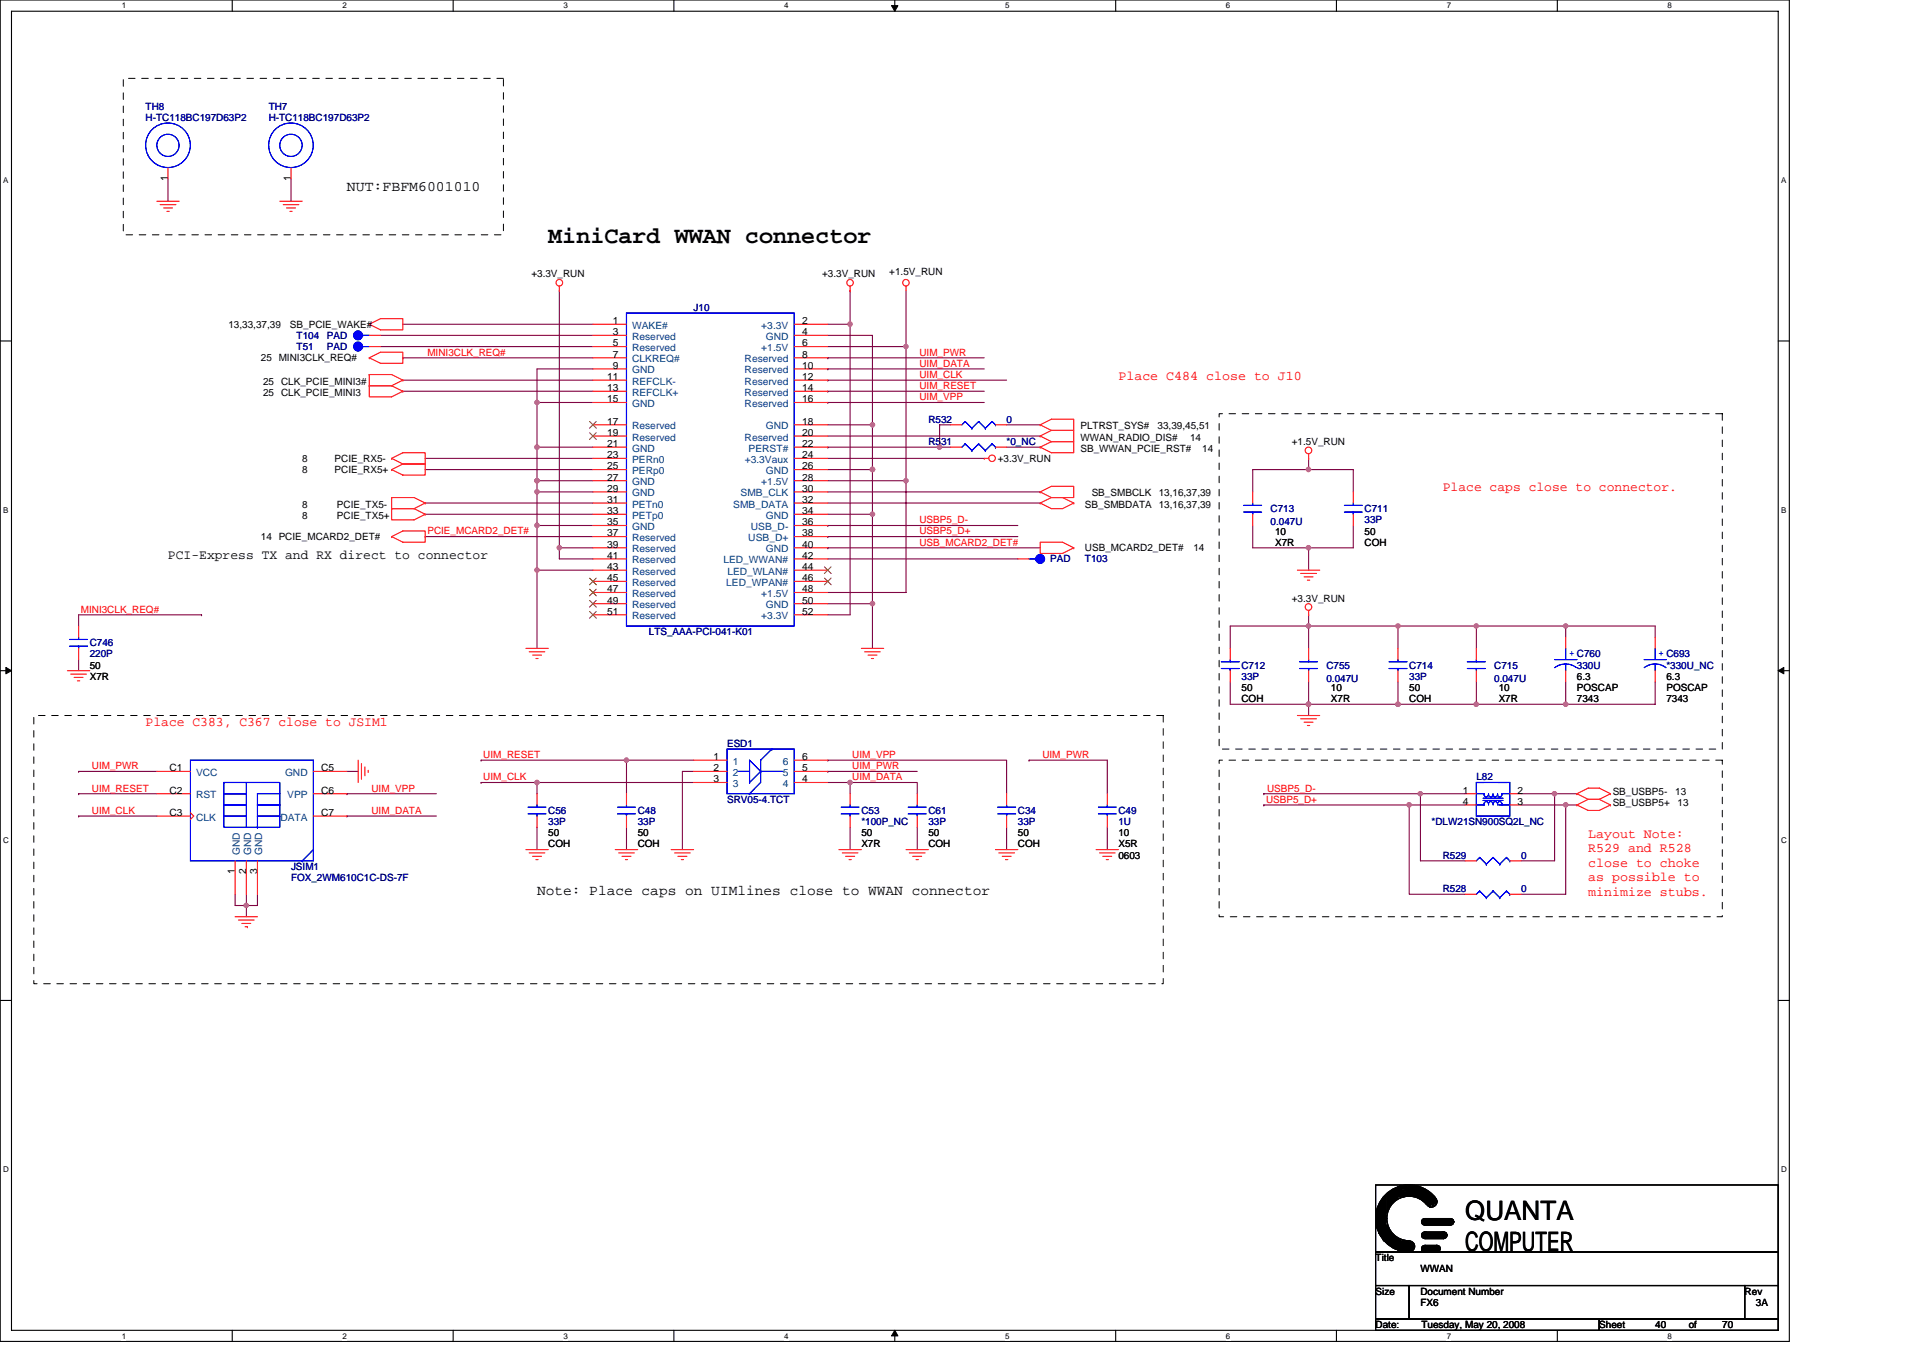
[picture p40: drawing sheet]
<svg xmlns="http://www.w3.org/2000/svg" width="297mm" height="210mm" viewBox="0 0 297 210" stroke-linecap="round" stroke-linejoin="round" font-family="sans-serif">
<defs><g id="words">
<g font-size="4.1">
<text x="226.3" y="188.5">QUANTA</text>
<text x="226.3" y="193.3">COMPUTER</text>
</g>
<text font-size="3.6" x="84.7" y="37.6">MiniCard WWAN connector</text>
<g font-size="2.2">
<text x="53.6" y="29.4">NUT:FBFM6001010</text>
<text x="82.9" y="138.3">Note: Place caps on UIMlines close to WWAN connector</text>
</g>
<g font-size="2.1" fill="#f00">
<text x="172.8" y="58.7">Place C484 close to J10</text>
<text x="222.9" y="75.9">Place caps close to connector.</text>
<text x="22.5" y="112.2">Place C383, C367 close to JSIM1</text>
<text x="245.3" y="129.5">Layout Note:</text>
<text x="245.3" y="131.7">R529 and R528</text>
<text x="245.3" y="133.9">close to choke</text>
<text x="245.3" y="136.1">as possible to</text>
<text x="245.3" y="138.4">minimize stubs.</text>
</g>
<text font-size="2.1" x="25.9" y="86.3">PCI-Express TX and RX direct to connector</text>
<g font-size="1.5" fill="#000080">
<text x="22.5" y="17">TH8</text>
<text x="41.5" y="17">TH7</text>
<text x="22.5" y="18.7">H-TC118BC197D63P2</text>
<text x="41.5" y="18.7">H-TC118BC197D63P2</text>
<text x="45.8" y="52.4">T104</text>
<text x="50.5" y="52.4">PAD</text>
<text x="107.1" y="48">J10</text>
<text x="45.8" y="54.1">T51</text>
<text x="50.5" y="54.1">PAD</text>
<text x="143.4" y="65.3">R532</text>
<text x="155.5" y="65.3">0</text>
<text x="143.4" y="68.8">R531</text>
<text x="155.5" y="68.8">*0_NC</text>
<text x="196.3" y="79.1">C713</text>
<text x="196.3" y="81.2">0.047U</text>
<text x="210.8" y="79.1">C711</text>
<text x="210.8" y="80.9">33P</text>
<text x="162.2" y="86.9">PAD</text>
<text x="167.6" y="86.9">T103</text>
<text x="13.9" y="99.9">C746</text>
<text x="13.9" y="101.6">220P</text>
<text x="100.2" y="98.1">LTS_AAA-PCI-041-K01</text>
<text x="191.8" y="103.3">C712</text>
<text x="191.8" y="105">33P</text>
<text x="204.9" y="103.3">C755</text>
<text x="204.9" y="105.4">0.047U</text>
<text x="217.7" y="103.3">C714</text>
<text x="217.7" y="105">33P</text>
<text x="230.8" y="103.3">C715</text>
<text x="230.8" y="105.4">0.047U</text>
<text x="243.6" y="103.3">330U</text>
<text x="257.4" y="103.3">*330U_NC</text>
<text x="112.3" y="115.4">ESD1</text>
<text x="84.7" y="125.8">C56</text>
<text x="98.5" y="125.8">C48</text>
<text x="112.3" y="124">SRV05-4.TCT</text>
<text x="133.1" y="125.8">C53</text>
<text x="143.4" y="125.8">C61</text>
<text x="157.2" y="125.8">C34</text>
<text x="172.8" y="125.8">C49</text>
<text x="228" y="120.6">L82</text>
<text x="84.7" y="127.5">33P</text>
<text x="98.5" y="127.5">33P</text>
<text x="133.1" y="127.5">*100P_NC</text>
<text x="143.4" y="127.5">33P</text>
<text x="157.2" y="127.5">33P</text>
<text x="172.8" y="127.5">1U</text>
<text x="221.1" y="127.5">*DLW21SN900SQ2L_NC</text>
<text x="45" y="134.4">JSIM1</text>
<text x="45" y="136.1">FOX_2WM610C1C-DS-7F</text>
<text x="222.9" y="132.7">R529</text>
<text x="222.9" y="137.9">R528</text>
<text x="234.9" y="132.7">0</text>
<text x="234.9" y="137.9">0</text>
</g>
<g font-size="1.5">
<text x="25.9" y="28" transform="rotate(-90 25.9 28)">1</text>
<text x="44.9" y="28" transform="rotate(-90 44.9 28)">1</text>
<text x="82.1" y="42.9">+3.3V_RUN</text>
<text x="127" y="42.9">+3.3V_RUN</text>
<text x="137.4" y="42.5">+1.5V_RUN</text>
<text x="35.3" y="50.6">13,33,37,39</text>
<text x="44.8" y="50.6">SB_PCIE_WAKE#</text>
<text x="94.7" y="53.5">5</text>
<text x="94.7" y="51.8">3</text>
<text x="94.7" y="50.1">1</text>
<text x="123.9" y="53.5">6</text>
<text x="123.9" y="50.1">2</text>
<text x="123.9" y="51.8">4</text>
<text x="40.3" y="55.8">25 MINI3CLK_REQ#</text>
<text x="40.6" y="59.4">25 CLK_PCIE_MINI3#</text>
<text x="93.8" y="58.7">11</text>
<text x="94.7" y="57">9</text>
<text x="94.7" y="55.3">7</text>
<text x="123.9" y="58.7">12</text>
<text x="123.9" y="57">10</text>
<text x="123.9" y="55.3">8</text>
<text x="40.6" y="61.2">25 CLK_PCIE_MINI3</text>
<text x="93.8" y="65.6">17</text>
<text x="93.8" y="62.2">15</text>
<text x="93.8" y="60.4">13</text>
<text x="123.9" y="65.6">18</text>
<text x="123.9" y="62.2">16</text>
<text x="123.9" y="60.4">14</text>
<text x="46.7" y="71.4">8</text>
<text x="51.7" y="71.4">PCIE_RX5-</text>
<text x="93.8" y="70.8">23</text>
<text x="93.8" y="69.1">21</text>
<text x="93.8" y="67.4">19</text>
<text x="123.9" y="69.1">22</text>
<text x="123.9" y="70.8">24</text>
<text x="123.9" y="67.4">20</text>
<text x="154.1" y="71.4">+3.3V_RUN</text>
<text x="166.9" y="66.4">PLTRST_SYS#</text>
<text x="166.9" y="68.1">WWAN_RADIO_DIS#</text>
<text x="166.9" y="69.8">SB_WWAN_PCIE_RST#</text>
<text x="178.8" y="66.4">33,39,45,51</text>
<text x="183.8" y="68.1">14</text>
<text x="185.7" y="69.8">14</text>
<text x="199.5" y="68.8">+1.5V_RUN</text>
<text x="46.7" y="73.1">8</text>
<text x="51.7" y="73.1">PCIE_RX5+</text>
<text x="93.8" y="77.7">31</text>
<text x="93.8" y="76">29</text>
<text x="93.8" y="74.3">27</text>
<text x="93.8" y="72.5">25</text>
<text x="123.9" y="74.3">28</text>
<text x="123.9" y="72.5">26</text>
<text x="123.9" y="77.7">32</text>
<text x="123.9" y="76">30</text>
<text x="168.6" y="76.7">SB_SMBCLK</text>
<text x="179" y="76.7">13,16,37,39</text>
<text x="40.3" y="83.4">14 PCIE_MCARD2_DET#</text>
<text x="46.7" y="80.2">8</text>
<text x="46.7" y="78.4">8</text>
<text x="52" y="80.2">PCIE_TX5+</text>
<text x="52" y="78.4">PCIE_TX5-</text>
<text x="93.8" y="82.9">37</text>
<text x="93.8" y="81.2">35</text>
<text x="93.8" y="79.4">33</text>
<text x="123.9" y="81.2">36</text>
<text x="123.9" y="79.4">34</text>
<text x="123.9" y="82.9">38</text>
<text x="167.6" y="78.4">SB_SMBDATA 13,16,37,39</text>
<text x="197" y="82.6">10</text>
<text x="210.8" y="82.6">50</text>
<text x="93.8" y="89.8">45</text>
<text x="93.8" y="88.1">43</text>
<text x="93.8" y="86.3">41</text>
<text x="93.8" y="84.6">39</text>
<text x="123.9" y="84.6">40</text>
<text x="123.9" y="86.3">42</text>
<text x="123.9" y="89.8">46</text>
<text x="123.9" y="88.1">44</text>
<text x="167.6" y="85.2">USB_MCARD2_DET#</text>
<text x="184.3" y="85.2">14</text>
<text x="197" y="84.3">X7R</text>
<text x="210.8" y="84.3">COH</text>
<text x="93.8" y="95">51</text>
<text x="93.8" y="93.3">49</text>
<text x="93.8" y="91.5">47</text>
<text x="123.9" y="95">52</text>
<text x="123.9" y="91.5">48</text>
<text x="123.9" y="93.3">50</text>
<text x="199.5" y="92.9">+3.3V_RUN</text>
<text x="13.9" y="103.3">50</text>
<text x="13.9" y="105">X7R</text>
<text x="191.8" y="106.8">50</text>
<text x="205.6" y="106.8">10</text>
<text x="217.7" y="106.8">50</text>
<text x="231.5" y="106.8">10</text>
<text x="243.6" y="105">6.3</text>
<text x="243.6" y="106.8">POSCAP</text>
<text x="257.4" y="105">6.3</text>
<text x="257.4" y="106.8">POSCAP</text>
<text x="191.8" y="108.5">COH</text>
<text x="205.6" y="108.5">X7R</text>
<text x="217.7" y="108.5">COH</text>
<text x="231.5" y="108.5">X7R</text>
<text x="243.6" y="108.5">7343</text>
<text x="257.4" y="108.5">7343</text>
<text x="26.2" y="119.2">C1</text>
<text x="49.6" y="119.2">C5</text>
<text x="110.2" y="117.4">1</text>
<text x="110.2" y="119.2">2</text>
<text x="123.9" y="119.2">5</text>
<text x="123.9" y="117.4">6</text>
<text x="26.2" y="122.6">C2</text>
<text x="49.6" y="122.6">C6</text>
<text x="110.2" y="120.9">3</text>
<text x="123.9" y="120.9">4</text>
<text x="226" y="122.6">1</text>
<text x="226" y="124.4">4</text>
<text x="234.4" y="122.6">2</text>
<text x="234.4" y="124.4">3</text>
<text x="249.1" y="122.8">SB_USBP5-</text>
<text x="249.1" y="124.5">SB_USBP5+</text>
<text x="258.8" y="122.8">13</text>
<text x="259.1" y="124.5">13</text>
<text x="26.2" y="126.1">C3</text>
<text x="49.6" y="126.1">C7</text>
<text x="84.7" y="129.2">50</text>
<text x="84.7" y="130.9">COH</text>
<text x="98.5" y="129.2">50</text>
<text x="98.5" y="130.9">COH</text>
<text x="133.1" y="129.2">50</text>
<text x="133.1" y="130.9">X7R</text>
<text x="143.4" y="129.2">50</text>
<text x="143.4" y="130.9">COH</text>
<text x="157.2" y="129.2">50</text>
<text x="157.2" y="130.9">COH</text>
<text x="172.8" y="129.2">10</text>
<text x="172.8" y="130.9">X5R</text>
<text x="36.3" y="135.1" transform="rotate(-90 36.3 135.1)">1</text>
<text x="38" y="135.1" transform="rotate(-90 38 135.1)">2</text>
<text x="39.7" y="135.1" transform="rotate(-90 39.7 135.1)">3</text>
<text x="172.8" y="132.7">0603</text>
<text x="212.5" y="194.9">Title</text>
<text x="219.4" y="196.6">WWAN</text>
<text x="212.5" y="200">Size</text>
<text x="219.4" y="200">Document Number</text>
<text x="219.4" y="201.8">FX6</text>
<text x="269.5" y="200">Rev</text>
<text x="271.2" y="201.8">3A</text>
<text x="212.5" y="205.2">Date:</text>
<text x="219.6" y="205.2">Tuesday, May 20, 2008</text>
<text x="247" y="205.2">Sheet</text>
<text x="255.7" y="205.2">40</text>
<text x="260.9" y="205.2">of</text>
<text x="266" y="205.2">70</text>
</g>
<g font-size="1.5" fill="#004080">
<text x="97.6" y="52.5">Reserved</text>
<text x="97.6" y="50.8">WAKE#</text>
<text x="117.6" y="50.8">+3.3V</text>
<text x="118.3" y="52.5">GND</text>
<text x="97.6" y="59.4">REFCLK-</text>
<text x="97.6" y="57.7">GND</text>
<text x="97.6" y="56">CLKREQ#</text>
<text x="97.6" y="54.3">Reserved</text>
<text x="115" y="59.4">Reserved</text>
<text x="115" y="57.7">Reserved</text>
<text x="115" y="56">Reserved</text>
<text x="117.6" y="54.3">+1.5V</text>
<text x="97.6" y="62.9">GND</text>
<text x="97.6" y="61.2">REFCLK+</text>
<text x="115" y="62.9">Reserved</text>
<text x="115" y="61.2">Reserved</text>
<text x="97.6" y="71.5">PERn0</text>
<text x="97.6" y="69.8">GND</text>
<text x="97.6" y="68.1">Reserved</text>
<text x="97.6" y="66.3">Reserved</text>
<text x="115" y="68.1">Reserved</text>
<text x="115" y="71.5">+3.3Vaux</text>
<text x="115.6" y="69.8">PERST#</text>
<text x="118.3" y="66.3">GND</text>
<text x="97.6" y="76.7">GND</text>
<text x="97.6" y="75">GND</text>
<text x="97.6" y="73.3">PERp0</text>
<text x="114.4" y="76.7">SMB_CLK</text>
<text x="117.6" y="75">+1.5V</text>
<text x="118.3" y="73.3">GND</text>
<text x="97.6" y="83.6">Reserved</text>
<text x="97.6" y="81.9">GND</text>
<text x="97.6" y="80.2">PETp0</text>
<text x="97.6" y="78.4">PETn0</text>
<text x="113.3" y="78.4">SMB_DATA</text>
<text x="115.6" y="83.6">USB_D+</text>
<text x="116" y="81.9">USB_D-</text>
<text x="118.3" y="80.2">GND</text>
<text x="97.6" y="88.8">Reserved</text>
<text x="97.6" y="87.1">Reserved</text>
<text x="97.6" y="85.3">Reserved</text>
<text x="111.7" y="87.1">LED_WWAN#</text>
<text x="112.3" y="88.8">LED_WLAN#</text>
<text x="118.3" y="85.3">GND</text>
<text x="97.6" y="95.7">Reserved</text>
<text x="97.6" y="94">Reserved</text>
<text x="97.6" y="92.2">Reserved</text>
<text x="97.6" y="90.5">Reserved</text>
<text x="112.2" y="90.5">LED_WPAN#</text>
<text x="117.6" y="95.7">+3.3V</text>
<text x="117.6" y="92.2">+1.5V</text>
<text x="118.3" y="94">GND</text>
<text x="30.3" y="119.9">VCC</text>
<text x="44" y="119.9">GND</text>
<text x="113.2" y="118.2">1</text>
<text x="113.2" y="119.9">2</text>
<text x="120.9" y="119.9">5</text>
<text x="120.9" y="118.2">6</text>
<text x="30.3" y="123.3">RST</text>
<text x="44.4" y="123.3">VPP</text>
<text x="113.2" y="121.6">3</text>
<text x="120.9" y="121.6">4</text>
<text x="30.3" y="126.8">CLK</text>
<text x="43.3" y="126.8">DATA</text>
<text x="37" y="132.1" transform="rotate(-90 37 132.1)">GND</text>
<text x="38.8" y="132.1" transform="rotate(-90 38.8 132.1)">GND</text>
<text x="40.5" y="132.1" transform="rotate(-90 40.5 132.1)">GND</text>
</g>
<g font-size="1.5" fill="#f00">
<text x="66" y="54.9">MINI3CLK_REQ#</text>
<text x="142" y="54.9">UIM_PWR</text>
<text x="142" y="56.7">UIM_DATA</text>
<text x="142" y="58.4">UIM_CLK</text>
<text x="142" y="60.1">UIM_RESET</text>
<text x="142" y="61.8">UIM_VPP</text>
<text x="66" y="82.6">PCIE_MCARD2_DET#</text>
<text x="142" y="80.9">USBP5_D-</text>
<text x="142" y="82.6">USBP5_D+</text>
<text x="142" y="84.3">USB_MCARD2_DET#</text>
<text x="12.5" y="94.7">MINI3CLK_REQ#</text>
<text x="14.2" y="118.9">UIM_PWR</text>
<text x="74.7" y="117.1">UIM_RESET</text>
<text x="131.7" y="118.9">UIM_PWR</text>
<text x="131.7" y="117.1">UIM_VPP</text>
<text x="161" y="117.1">UIM_PWR</text>
<text x="14.2" y="122.3">UIM_RESET</text>
<text x="14.2" y="125.8">UIM_CLK</text>
<text x="57.4" y="122.3">UIM_VPP</text>
<text x="57.4" y="125.8">UIM_DATA</text>
<text x="74.7" y="120.6">UIM_CLK</text>
<text x="131.7" y="120.6">UIM_DATA</text>
<text x="195.6" y="124">USBP5_D+</text>
<text x="195.7" y="122.3">USBP5_D-</text>
</g>
<g font-size="1.5" fill="#00f">
<text x="242.4" y="101.4">+ C760</text>
<text x="256.2" y="101.4">+ C693</text>
</g>
<g font-size="1.2">
<text x="18.8" y="1.3">1</text>
<text x="52.9" y="1.3">2</text>
<text x="87" y="1.3">3</text>
<text x="121.1" y="1.3">4</text>
<text x="155.3" y="1.3">5</text>
<text x="189.4" y="1.3">6</text>
<text x="223.5" y="1.3">7</text>
<text x="257.6" y="1.3">8</text>
<text x=".5" y="28.3">A</text>
<text x="275.1" y="28.3">A</text>
<text x=".5" y="79.2">B</text>
<text x="275.1" y="79.2">B</text>
<text x=".5" y="130.2">C</text>
<text x="275.1" y="130.2">C</text>
<text x=".5" y="181.1">D</text>
<text x="275.1" y="181.1">D</text>
<text x="18.8" y="206.8">1</text>
<text x="52.9" y="206.8">2</text>
<text x="87" y="206.8">3</text>
<text x="121.1" y="206.8">4</text>
<text x="155.3" y="206.8">5</text>
<text x="189.4" y="206.8">6</text>
<text x="223.5" y="206.8">7</text>
<text x="257.6" y="206.8">8</text>
</g>
</g></defs>
<path d="M0 0h276.4v207.3h-276.4zM1.8 1.7h272.9v203.8h-272.9z" fill="none" stroke="#000" stroke-width=".17"/>
<g fill="#fff">
<path d="M18.8 .2h.7v1.4h-.7z"/>
<path d="M18.8 205.7h.7v1.4h-.7z"/>
</g>
<path d="M35.9 0v1.7M35.9 205.5v1.8" fill="none" stroke="#000" stroke-width=".17"/>
<g fill="#fff">
<path d="M52.9 .2h.7v1.4h-.7z"/>
<path d="M52.9 205.7h.7v1.4h-.7z"/>
</g>
<path d="M70 0v1.7M70 205.5v1.8" fill="none" stroke="#000" stroke-width=".17"/>
<g fill="#fff">
<path d="M87 .2h.7v1.4h-.7z"/>
<path d="M87 205.7h.7v1.4h-.7z"/>
</g>
<path d="M104.1 0v1.7M104.1 205.5v1.8" fill="none" stroke="#000" stroke-width=".17"/>
<g fill="#fff">
<path d="M121.1 .2h.7v1.4h-.7z"/>
<path d="M121.1 205.7h.7v1.4h-.7z"/>
</g>
<path d="M138.2 0v1.7M138.2 205.5v1.8" fill="none" stroke="#000" stroke-width=".17"/>
<path d="M137.7 .9h1l-.5 .8zM138.2 205.5l.5 .9h-1z" fill="#000" stroke="#000" stroke-width=".15"/>
<g fill="#fff">
<path d="M155.3 .2h.6v1.4h-.6z"/>
<path d="M155.3 205.7h.6v1.4h-.6z"/>
</g>
<path d="M172.3 0v1.7M172.3 205.5v1.8" fill="none" stroke="#000" stroke-width=".17"/>
<g fill="#fff">
<path d="M189.4 .2h.6v1.4h-.6z"/>
<path d="M189.4 205.7h.6v1.4h-.6z"/>
</g>
<path d="M206.4 0v1.7M206.4 205.5v1.8" fill="none" stroke="#000" stroke-width=".17"/>
<g fill="#fff">
<path d="M223.5 .2h.6v1.4h-.6z"/>
<path d="M223.5 205.7h.6v1.4h-.6z"/>
</g>
<path d="M240.6 0v1.7M240.6 205.5v1.8" fill="none" stroke="#000" stroke-width=".17"/>
<g fill="#fff">
<path d="M257.6 .2h.7v1.4h-.7z"/>
<path d="M257.6 205.7h.7v1.4h-.7z"/>
<path d="M.5 27.2h.8v1.4h-.8z"/>
<path d="M275.1 27.2h.8v1.4h-.8z"/>
<path d="M.5 78.1h.8v1.4h-.8z"/>
<path d="M275.1 78.1h.8v1.4h-.8z"/>
</g>
<path d="M0 52.7h1.8M274.7 52.7h1.7" fill="none" stroke="#000" stroke-width=".17"/>
<g fill="#fff">
<path d="M.5 129.1h.8v1.4h-.8z"/>
<path d="M275.1 129.1h.9v1.4h-.9z"/>
</g>
<path d="M0 103.6h1.8M274.7 103.6h1.7" fill="none" stroke="#000" stroke-width=".17"/>
<path d="M.9 103.1l.9 .5-.9 .5zM274.7 103.6l.8-.5v1z" fill="#000" stroke="#000" stroke-width=".15"/>
<g fill="#fff">
<path d="M.5 180h.8v1.4h-.8z"/>
<path d="M275.1 180h.9v1.4h-.9z"/>
</g>
<g fill="none" stroke="#000" stroke-width=".17">
<path d="M0 154.6h1.8M274.7 154.6h1.7M212.5 183.1h62.2v10.4h-62.2zM212.5 193.5h62.2v5.1h-62.2zM212.5 198.6h5.2v5.2h-5.2zM212.7 187.1v2.4l.1 .5v-3.5l.2-.3v4.3l.2 .2v-4.8l.2-.4v5.5l.1 .2v-5.9l.2-.1v6.5M213.9 191.7v-6.7l.2-.2v7.1h.1v-2.6l.2 .4v2.4l.2 .1v-2.2l.1 .4v2l.2 .2v-2.1l.2 .2v2.1h.2v-1.9l.1 .1v1.9h.2v-1.7l.2 .2v1.5l.1 .2v-1.7l.2 .2v1.5h.2v-1.4M214.2 184.5v2.9l.2-.5v-2.4l.2-.2v2.2l.1-.1v-2.3l.2-.1v2l.2-.1v-2.1h.2v1.9l.1-.2v-1.7l.2-.2v1.7l.2-.1v-1.6l.1-.2v1.8M216.3 183.8a4.7 4.7 0 0 1 5.4 2.2M216.3 184.5a4 4 0 0 1 4.8 1.7M216.3 184.3a4.2 4.2 0 0 1 5.1 2.1M216.3 184.2a4.3 4.3 0 0 1 5.2 2.2"/>
<path d="M216.3 184a4.5 4.5 0 0 1 5.2 2.1M216.3 183.5a4.9 4.9 0 0 1 5.7 2.2M216.3 191.6v.1h.2v1.4h.1v-1.4h.2v1.6h-.3l.5-1.6M216.3 183.3v1.7l-.2-.2v-1.4zM216.3 184.9a3.6 3.6 0 0 1 4.5 1.7M216.3 184.7a3.8 3.8 0 0 1 4.7 1.8M216.4 183.6a4.8 4.8 0 0 1 5.5 2.3M216.5 183.4v1.4M217 191.7h.1M217 191.7v1.6l.2-.2v-1.4l.1 .4v1.2h.2v-1.4h.2v1.4h.1v-1.4h.2v1.4l.2-.2v-1l.2 .1v.7M217.7 183.1a5.2 5.2 0 0 1 4 1.9M217.7 183.1a5.2 5.2 0 0 0-5.2 5.2 5.2 5.2 0 0 0 5.2 5.1"/>
<path d="M217.7 184.8a3.4 3.4 0 0 1 2.6 1.3M217.7 184.8a3.4 3.4 0 0 0-3.5 3.5 3.4 3.4 0 0 0 3.5 3.4M217.7 183.1l-1.6 .2M217.7 184.8l-1.3 .2M217.7 198.6h51.8v5.2h-51.8zM219.7 188.4h4.7v.2h-4.8v.2h5l-.2 .2h-4.7l.2 .1h4.5M219.7 190.5h3.7v.2h-3.7l-.1 .2h3.9l-.1 .1h-3.8l.3 .2h3.3M219.7 192.6h2.6v.2h-2.7v.1h2.9l-.2 .2h-2.7l.3 .2h2.4M220.1 192.4h1.9M220.1 193.5h1.9M220.1 191.4h2.9M220.1 190.4h2.9"/>
<path d="M220.1 189.3h4M220.1 188.3h4M269.5 198.6h5.2v5.2h-5.2zM212.5 203.8h34.5v1.7h-34.5zM247 203.8h27.7v1.7h-27.7z"/>
<circle cx="217.7" cy="192.6" r=".86"/>
<circle cx="220.1" cy="190.9" r=".51"/>
<circle cx="220.1" cy="192.9" r=".51"/>
<circle cx="220.1" cy="188.8" r=".51"/>
<circle cx="221.1" cy="185.7" r=".85"/>
<circle cx="222" cy="192.9" r=".51"/>
<circle cx="223" cy="190.9" r=".51"/>
<circle cx="224" cy="188.8" r=".51"/>
</g>
<g fill="none" stroke="#800040" stroke-width=".17">
<path d="M25.9 27.6v3.5M45 27.6v3.5M58.8 51.8h32.8M58.8 53.6h32.8M62.2 55.3h.1M62.2 50.1h29.4M62.2 58.7h29.4M62.2 55.3h29.4M86.4 44.9v39.7M91.6 57h-8.7v5.2M127.9 51.8h6.9v13.8M127.9 53.6h12.1"/>
<path d="M127.9 55.3h.1M127.9 57h.1M127.9 58.7h.1M127.9 50.1h3.4M127.9 55.3h24.1M127.9 57h24.1M127.9 58.7h27.6M131.3 44.9v50.1h-3.4M131.3 44.9h.1M140 53.6h.1M140 44.9v8.7M140 53.6v20.7"/>
<path d="M62.2 60.5h29.4M65.7 79.5h25.9M65.7 77.7h25.9M65.7 72.6h25.9M65.7 70.8h25.9M82.9 76h.1M82.9 74.3h8.7M82.9 69.1h8.7M82.9 69.1h.1M82.9 62.2h.1M82.9 62.2v6.9M82.9 74.3v6.9"/>
<path d="M82.9 74.3h.1M82.9 76h8.7M82.9 69.1v5.2M82.9 62.2h8.7M127.9 69.1h.1M127.9 70.8h24.1M127.9 74.3h12.1M127.9 76h32.8M127.9 77.7h32.8M127.9 60.5h.1M127.9 62.2h.1M127.9 67.4h32.8"/>
<path d="M127.9 65.6h6.9M127.9 72.6h6.9M127.9 79.5h6.9M127.9 69.1h17.2M127.9 62.2h24.1M127.9 60.5h24.1M134.8 65.6h.1M134.8 72.6h.1M134.8 79.5h.1M134.8 65.6v27.7M140 74.3v17.2h-12.1M146.9 65.6h-1.8v3.5h1.8"/>
<path d="M155.5 65.6h5.2M155.5 69.1h5.2M202.1 72.6h-8.6v3.4M202.1 70.8v1.8M202.1 72.6h.1M202.1 72.6h6.9v3.4M31.1 95h.1M31.1 95h-19v1.7M65.7 82.9h.1M65.7 82.9h25.9M82.9 81.2h.1M82.9 88.1h.1"/>
<path d="M82.9 81.2v6.9M82.9 88.1h8.7M82.9 81.2h8.7M82.9 88.1v12.1M86.4 84.6h.1M86.4 84.6h5.2M86.4 84.6v1.8h5.2M127.9 81.2h.1M127.9 82.9h.1M127.9 93.3h6.9M127.9 84.6h.1M127.9 86.4h29.3"/>
<path d="M127.9 81.2h29.3M127.9 82.9h29.3M127.9 84.6h32.8M134.8 93.3v6.9M193.5 81.2v3.4h8.6M202.1 96.7h-12.1v3.5M202.1 96.7h13.8v3.5M202.1 96.7h.1M202.1 95v5.2M202.1 84.6h.1M202.1 84.6v3.5M209 81.2v3.4h-6.9"/>
<path d="M215.9 96.7h12.1M228 96.7v3.5M228 96.7h.1M228 96.7h27.7v1.8M241.8 96.7h.1M241.8 96.7v1.8M12.1 101.9v1.7M12.1 119.2h.1M12.1 119.2h12.1M53.6 119.2h1.7M74.3 117.5h.1M74.3 117.5h32.8"/>
<path d="M96.8 117.5h.1M96.8 117.5v5.1M107.1 119.2h-1.7v12.1M127.9 119.2h.1M127.9 117.5h27.6v5.1M127.9 117.5h.1M127.9 119.2h13.8M159 117.5h.1M159 117.5h12v5.1M190 105.4v3.4h12.1M202.1 108.8h.1M202.1 105.4v3.4"/>
<path d="M202.1 108.8v1.8M215.9 105.4v3.4M215.9 108.8h.1M228 108.8h.1M228 105.4v3.4M241.8 108.8h.1M241.8 105.4v3.4M255.7 105.4v3.4h-53.6M12.1 122.6h.1M12.1 126.1h.1M12.1 122.6h12.1M12.1 126.1h12.1"/>
<path d="M36.3 138.2v1.7h1.8M38.1 139.9v1.7M38.1 139.9h.1M38.1 138.2v1.7M39.8 138.2v1.7h-1.7M53.6 122.6h.1M53.6 126.1h.1M53.6 122.6h13.8M53.6 126.1h13.8M74.3 120.9h.1M74.3 120.9h32.8M82.9 120.9h.1"/>
<path d="M82.9 120.9v1.7M82.9 127.8v3.5M96.8 127.8v3.5M127.9 120.9h3.4v1.7M131.3 120.9h10.4v1.7M131.3 120.9h.1M131.3 127.8v3.5M141.7 127.8v3.5M155.5 127.8v3.5M171 127.8v3.5M195.2 124.4h22.5v13.8h8.6M195.2 124.4h.1"/>
<path d="M195.2 122.6h.1M195.2 122.6h24.2M217.7 124.4h.1M217.7 124.4h8.6M219.4 122.6h6.9M219.4 122.6h.1M219.4 122.6v10.4h6.9M234.9 124.4h6.9M234.9 122.6h5.2M240.1 122.6v10.4h-5.2M240.1 122.6h.1M240.1 122.6h3.5"/>
<path d="M241.8 124.4v13.8h-6.9M241.8 124.4h.1M241.8 124.4h1.8"/>
</g>
<g fill="#f0f" stroke="#f0f" stroke-width=".17">
<circle cx="145.1" cy="69.1" r=".34"/>
<circle cx="134.8" cy="72.5" r=".34"/>
<circle cx="134.8" cy="65.6" r=".34"/>
<circle cx="82.9" cy="81.2" r=".34"/>
<circle cx="82.9" cy="76" r=".34"/>
<circle cx="83" cy="88.1" r=".33"/>
<circle cx="82.9" cy="74.3" r=".34"/>
<circle cx="82.9" cy="69.1" r=".34"/>
<circle cx="83" cy="62.2" r=".33"/>
<circle cx="131.3" cy="50.1" r=".34"/>
<circle cx="139.9" cy="74.3" r=".34"/>
<circle cx="139.9" cy="53.5" r=".33"/>
<circle cx="134.8" cy="93.3" r=".34"/>
<circle cx="134.8" cy="79.4" r=".33"/>
<circle cx="86.4" cy="84.6" r=".34"/>
<circle cx="240.1" cy="122.6" r=".33"/>
<circle cx="241.8" cy="124.4" r=".34"/>
<circle cx="217.7" cy="124.4" r=".34"/>
<circle cx="219.4" cy="122.6" r=".33"/>
<circle cx="202.1" cy="108.8" r=".34"/>
<circle cx="228" cy="108.8" r=".34"/>
<circle cx="215.9" cy="108.8" r=".34"/>
<circle cx="215.9" cy="96.7" r=".33"/>
<circle cx="202.1" cy="96.7" r=".33"/>
<circle cx="228" cy="96.7" r=".33"/>
<circle cx="241.9" cy="96.7" r=".33"/>
<circle cx="241.8" cy="108.8" r=".34"/>
<circle cx="202.1" cy="84.6" r=".34"/>
<circle cx="202.1" cy="72.5" r=".34"/>
<circle cx="82.9" cy="120.9" r=".34"/>
<circle cx="96.8" cy="117.5" r=".34"/>
<circle cx="131.3" cy="120.9" r=".34"/>
<circle cx="38" cy="139.9" r=".33"/>
</g>
<g fill="none" stroke="#f00" stroke-width=".17">
<path d="M24.2 31.1h3.5M24.7 31.6h2.5M25.3 32.1h1.3M25.8 32.7h.3M25.9 25.9v1.7M43.2 31.1h3.5M43.7 31.6h2.5M44.3 32.1h1.4M44.8 32.7h.3M45 25.9v1.7M57 50.1l1.8-.9h3.4v1.8h-3.4zM57 50.1h.1"/>
<path d="M57 59.6h3.5M57 59.6v1.7h3.5l1.7-.8M57 59.6h.1M57 57.9h3.5l1.7 .8M57 57.9v1.7h3.5M57 57.9h.1M57 55.3l1.8-.9h3.4v1.7h-3.4zM57 55.3h.1M57 53.6h1.8M57 51.8h1.8M60.5 59.6l1.7 .9M62.2 58.7h.1"/>
<path d="M62.2 58.7l-1.7 .9M86.4 44.9h.1M86.4 44.2v.7M91.6 58.7h5.2M91.6 57h5.2M91.6 55.3h5.2M91.6 53.6h5.2M91.6 51.8h5.2M91.6 50.1h5.2M122.7 58.7h5.2M122.7 57h5.2M122.7 55.3h5.2"/>
<path d="M122.7 53.6h5.2M122.7 51.8h5.2M122.7 50.1h5.2M131.3 44.9h.1M131.3 44.2v.7M140 44.2v.7M60.5 78.6h3.5M60.5 78.6v1.7h3.5l1.7-.8M60.5 78.6h.1M60.5 76.9h3.5l1.7 .8M60.5 76.9v1.7h3.5M60.5 76.9h.1"/>
<path d="M60.5 72.6h.1M60.5 70.8l1.7-.8h3.5v1.7h-3.5M60.5 70.8h.1M60.5 70.8l1.7 .9M62.2 60.5h.1M62.2 71.7h3.5v1.7h-3.5l-1.7-.8M62.2 71.7l-1.7 .9M64 78.6l1.7 .9M65.7 79.5h.1M65.7 77.7h.1M65.7 77.7l-1.7 .9M91.6 70.8h5.2"/>
<path d="M91.6 79.5h5.2M91.6 77.7h5.2M91.6 76h5.2M91.6 74.3h5.2M91.6 72.6h5.2M91.6 69.1h5.2M91.6 67.4h5.2M91.6 65.6h5.2M91.6 62.2h5.2M91.6 60.5h5.2M122.7 70.8h5.2M122.7 79.5h5.2"/>
<path d="M122.7 77.7h5.2M122.7 76h5.2M122.7 74.3h5.2M122.7 72.6h5.2M122.7 69.1h5.2M122.7 67.4h5.2M122.7 65.6h5.2M122.7 62.2h5.2M122.7 60.5h5.2M146.9 69.1h1.7M146.9 65.6h1.7M152 70.8h.1"/>
<path d="M152 70.8h.7M153.8 69.1h1.7M153.8 65.6h1.7M160.7 65.6l1.7-.8h3.5v1.7h-3.5M160.7 65.6h.1M160.7 67.4h.1M160.7 69.1h.1M160.7 77.7h.1M160.7 77.7l1.7 .9h1.7l1.8-.9M160.7 76l1.7-.9h3.5v1.8h-3.5M160.7 76h.1M160.7 65.6l1.7 .9"/>
<path d="M160.7 67.4l1.7 .8M160.7 76l1.7 .9M162.4 66.5h3.5v1.7h-3.5M162.4 68.2h3.5v1.8h-3.5l-1.7-.9M162.4 76.9h1.7l1.8 .8M162.4 66.5l-1.7 .9M162.4 68.2l-1.7 .9M162.4 76.9l-1.7 .8M165.9 77.7h.1M193.5 76v1.7M193.5 79.5v1.7M202.1 70.8h.1"/>
<path d="M202.1 70.1v.7M209 76v1.7M209 79.5v1.7M12.1 96.7v1.8M60.5 82.9l1.7-.9h3.5v1.8h-3.5zM60.5 82.9h.1M91.6 95h5.2M91.6 93.3h5.2M91.6 91.5h5.2M91.6 89.8h5.2M91.6 88.1h5.2M91.6 86.4h5.2"/>
<path d="M91.6 84.6h5.2M91.6 82.9h5.2M91.6 81.2h5.2M122.7 95h5.2M122.7 93.3h5.2M122.7 91.5h5.2M122.7 89.8h5.2M122.7 88.1h5.2M122.7 86.4h5.2M122.7 84.6h5.2M122.7 82.9h5.2M122.7 81.2h5.2"/>
<path d="M157.2 86.4h1.8M160.7 83.8h3.4l1.8 .8-1.8 .9h-3.4zM165.9 84.6h.1M200.4 88.1h3.5M200.9 88.6h2.4M201.4 89.1h1.4M201.9 89.6h.4M202.1 95h.1M202.1 94.3v.7M241.8 98.5v1.7M255.7 98.5v1.7M10.4 103.6h3.5"/>
<path d="M10.9 104.2h2.5M11.4 104.7h1.4M12 105.2h.3M12.1 100.2v1.7M24.2 119.2h5.2M48.4 119.2h5.2M55.3 117.5v3.4M55.8 118v2.4M56.4 118.5v1.4M56.9 119v.4M81.2 100.2h3.5M81.7 100.7h2.5"/>
<path d="M82.3 101.2h1.3M82.8 101.7h.3M107.1 119.2h5.2M107.1 117.5h5.2M122.7 119.2h5.2M122.7 117.5h5.2M133.1 100.2h3.4M133.6 100.7h2.4M134.1 101.2h1.4M134.6 101.7h.3M190 100.2v1.7M190 103.6v1.8"/>
<path d="M200.4 110.6h3.5M200.9 111.1h2.4M201.4 111.6h1.4M201.9 112.1h.4M202.1 100.2v1.7M202.1 103.6v1.8M215.9 100.2v1.7M215.9 103.6v1.8M228 100.2v1.7M228 103.6v1.8M241.8 103.6v1.8M255.7 103.6v1.8"/>
<path d="M24.2 126.1h5.2M24.2 122.6h5.2M29.4 125.6l.5 .5-.5 .5M36.3 133v5.2M38.1 133v5.2M39.8 133v5.2M48.4 126.1h5.2M48.4 122.6h5.2M81.2 131.3h3.5M81.7 131.8h2.5M82.3 132.3h1.3M82.8 132.8h.3"/>
<path d="M82.9 122.6v1.8M82.9 126.1v1.7M95 131.3h3.5M95.6 131.8h2.4M96.1 132.3h1.4M96.6 132.8h.3M96.8 122.6v1.8M96.8 126.1v1.7M103.7 131.3h3.4M104.2 131.8h2.4M104.7 132.3h1.4M105.2 132.8h.4"/>
<path d="M107.1 120.9h5.2M122.7 120.9h5.2M129.6 131.3h3.5M130.1 131.8h2.4M130.6 132.3h1.4M131.1 132.8h.4M131.3 122.6v1.8M131.3 126.1v1.7M140 131.3h3.4M140.5 131.8h2.4M141 132.3h1.4M141.5 132.8h.4"/>
<path d="M141.7 122.6v1.8M141.7 126.1v1.7M153.8 131.3h3.4M154.3 131.8h2.4M154.8 132.3h1.4M155.3 132.8h.4M155.5 122.6v1.8M155.5 126.1v1.7M169.3 131.3h3.5M169.8 131.8h2.5M170.3 132.3h1.4M170.9 132.8h.3"/>
<path d="M171 122.6v1.8M171 126.1v1.7M226.3 122.6h1.7M226.3 133h1.7M226.3 138.2h1.7M226.3 124.4h1.7M233.2 122.6h1.7M233.2 133h1.7M233.2 138.2h1.7M233.2 124.4h1.7M243.6 122.6l1.7-.8h1.7l1.8 .8M243.6 122.6h.1"/>
<path d="M243.6 124.4l1.7 .8h1.7l1.8-.8M243.6 124.4h.1M243.6 122.6l1.7 .9M245.3 123.5h1.7M245.3 123.5l-1.7 .9M247 123.5l1.8 .9M248.8 122.6h.1M248.8 124.4h.1M248.8 122.6l-1.8 .9M36.3 141.6h3.5M36.8 142.2h2.5M37.4 142.7h1.3"/>
<path d="M37.9 143.2h.3M38.2 143.2h.1"/>
<circle cx="86.4" cy="43.7" r=".51"/>
<circle cx="131.3" cy="43.7" r=".51"/>
<circle cx="139.9" cy="43.7" r=".51"/>
<circle cx="153.2" cy="70.8" r=".51"/>
<circle cx="202.1" cy="69.6" r=".51"/>
<circle cx="202.1" cy="93.8" r=".51"/>
</g>
<path d="M19 12.1h58.8v24.2h-58.8zM188.3 63.9h77.7v51.8h-77.7zM5.2 110.6h174.5v41.4h-174.5zM188.3 117.5h77.7v24.1h-77.7z" fill="none" stroke="#000" stroke-width=".15" stroke-dasharray="1 1 1 1 1 1 1 1"/>
<g fill="none" stroke="#00f" stroke-width=".17">
<path d="M56 53.6h.1M56 51.8h.1M56 53.6h1M56 51.8h1M96.8 48.4h25.9v48.3h-25.9zM149.1 68.6h.1M149.1 65.1h.1M149.1 68.6l-.5 .5M149.1 68.6l1 1M149.1 65.1l-.5 .5M149.1 65.1l1 1.1M150.1 69.6h.1"/>
<path d="M150.1 66.2h.1M151.2 68.6h.1M151.2 65.1h.1M151.2 68.6l-1.1 1M151.2 68.6l1 1M151.2 65.1l-1.1 1.1M151.2 65.1l1 1.1M152.2 69.6h.1M152.2 66.2h.1M153.2 68.6h.1M153.2 65.1h.1M153.2 68.6l-1 1"/>
<path d="M153.2 68.6l.6 .5M153.2 65.1l-1 1.1M153.2 65.1l.6 .5M153.8 69.1h.1M153.8 65.6h.1M192.1 79.1h2.8M192.1 78.1h2.8M193.5 77.7v.4M193.5 79.1h.1M193.5 79.1v.4M207.7 79.1h2.7M207.7 78.1h2.7"/>
<path d="M209 77.7v.4M209 79.1h.1M209 79.1v.4M10.7 99.8h2.8M10.7 98.8h2.8M12.1 98.5v.3M12.1 99.8h.1M12.1 99.8v.4M159 86.4h1M160 86.4h.1M29.4 117.5h19v15.5h-19zM112.3 115.7h10.4v6.9h-10.4z"/>
<path d="M114 119.2h1.8M117.5 119.2h3.4M117.5 119.2l-1.7-1.7v3.4M117.5 119.2h.1M117.5 119.2l-1.7 1.7M119.2 115.7l-1.7 1.8v3.4l-1.7 1.7M119.2 115.7h.1M188.7 103.3h2.7M188.7 102.3h2.7M190 101.9v.4M190 103.3h.1M190 103.3v.3"/>
<path d="M200.7 103.3h2.8M200.7 102.3h2.8M202.1 101.9v.4M202.1 103.3h.1M202.1 103.3v.3M214.6 103.3h2.7M214.6 102.3h2.7M215.9 101.9v.4M215.9 103.3h.1M215.9 103.3v.3M226.6 103.3h2.8M226.6 102.3h2.8"/>
<path d="M228 101.9v.4M228 103.3h.1M228 103.3v.3M240.1 101.9h3.5M240.2 103.2l.6-.4 1-.2 1.1 .2 .6 .4M241.8 102.6v1M241.8 100.2v1.7M254 101.9h3.4M254 103.2l.6-.4 1-.2 1.1 .2 .6 .4M255.7 102.6v1M255.7 100.2v1.7M34.6 126.1v1.7h8.6v-1.7"/>
<path d="M34.6 124.4h3.5v1.7h-3.5zM34.6 122.6h3.5v1.8h-3.5zM34.6 120.9h3.5v1.7h-3.5zM38.1 120.9h5.1v1.7M38.1 126.1v1.7M39.8 122.6h3.4v1.8h-3.4zM39.8 124.4h3.4v1.7h-3.4zM39.8 127.8h.1M39.8 126.1v1.7M46.7 133h.1M48.4 131.3l-1.7 1.7M81.6 125.8h2.7"/>
<path d="M81.6 124.7h2.7M82.9 124.4v.3M82.9 125.8h.1M82.9 125.8v.3M95.4 125.8h2.7M95.4 124.7h2.7M96.8 124.4v.3M96.8 125.8h.1M96.8 125.8v.3M115.8 122.6h.1M115.8 120.9h.1M129.9 125.8h2.8"/>
<path d="M129.9 124.7h2.8M131.3 124.4v.3M131.3 125.8h.1M131.3 125.8v.3M140.3 125.8h2.8M140.3 124.7h2.8M141.7 124.4v.3M141.7 125.8h.1M141.7 125.8v.3M154.1 125.8h2.8M154.1 124.7h2.8M155.5 124.4v.3"/>
<path d="M155.5 125.8h.1M155.5 125.8v.3M169.7 125.8h2.7M169.7 124.7h2.7M171 124.4v.3M171 125.8h.1M171 125.8v.3M228 120.9h5.2v5.2h-5.2zM228 122.6h1.3a.34 .34 0 0 0 .2 .5 .34 .34 0 0 0 .4-.3M228 120.9h1.3M228 124.4h.1M228.6 132.5h.1"/>
<path d="M228.6 137.7h.1M228.6 132.5l-.6 .5M228.6 132.5l1 1M228.6 137.7l-.6 .5M228.6 137.7l1 1M229.1 123.7h3.1M229.1 123.3h3.1M229.3 124.2v.2h-1.3M229.3 124.2a.34 .34 0 0 1 .3-.4 .34 .34 0 0 1 .3 .4 .35 .35 0 0 1 .4-.4 .35 .35 0 0 1 .3 .4 .35 .35 0 0 1 .4-.4 .35 .35 0 0 1 .3 .4 .33 .33 0 0 1 .4-.4 .33 .33 0 0 1 .3 .4M229.6 133.5h.1M229.6 138.7h.1M229.9 122.6v.2"/>
<path d="M229.9 122.8a.34 .34 0 0 0 .4 .3 .34 .34 0 0 0 .3-.3M229.9 124.2v.2M230.6 132.5h.1M230.6 137.7h.1M230.6 122.6v.2M230.6 122.8a.34 .34 0 0 0 .4 .3 .34 .34 0 0 0 .3-.3M230.6 124.2v.2M230.6 132.5l-1 1M230.6 132.5l1.1 1M230.6 137.7l-1 1M230.6 137.7l1.1 1M231.3 122.6v.2"/>
<path d="M231.3 122.8a.33 .33 0 0 0 .4 .3 .33 .33 0 0 0 .3-.3M231.3 124.2v.2M231.5 124.4h1.7M231.5 120.9h1.2M231.7 133.5h.1M231.7 138.7h.1M232 124.2v.2M232.7 132.5h.1M232.7 137.7h.1M232.7 132.5l-1 1M232.7 132.5l.5 .5M232.7 137.7l-1 1"/>
<path d="M232.7 137.7l.5 .5M233.2 133h.1M233.2 138.2h.1M233.2 122.6h-1.2v.2"/>
<circle cx="25.9" cy="22.5" r="1.71"/>
<circle cx="25.9" cy="22.4" r="3.4"/>
<circle cx="44.9" cy="22.4" r="3.4"/>
<circle cx="44.9" cy="22.5" r="1.72"/>
</g>
<g fill="none" stroke="#804000" stroke-width=".15">
<path d="M91.1 66.9l1 1M91.1 65.1l1 1.1M92.1 66.9l-1 1M92.1 65.1l-1 1.1M91.1 94.5l1 1M91.1 92.8l1 1M91.1 91l1 1.1M91.1 89.3l1 1.1M92.1 94.5l-1 1M92.1 92.8l-1 1M92.1 91l-1 1.1M92.1 89.3l-1 1.1"/>
<path d="M127.4 89.3l1 1.1M127.4 87.6l1 1M128.4 89.3l-1.1 1.1M128.4 87.6l-1.1 1"/>
</g>
<g fill="#00f" stroke="#00f" stroke-width=".17">
<circle cx="55.3" cy="53.5" r=".68"/>
<circle cx="55.3" cy="51.8" r=".68"/>
<circle cx="160.7" cy="86.4" r=".68"/>
</g>
<use href="#words"/>
</svg>
